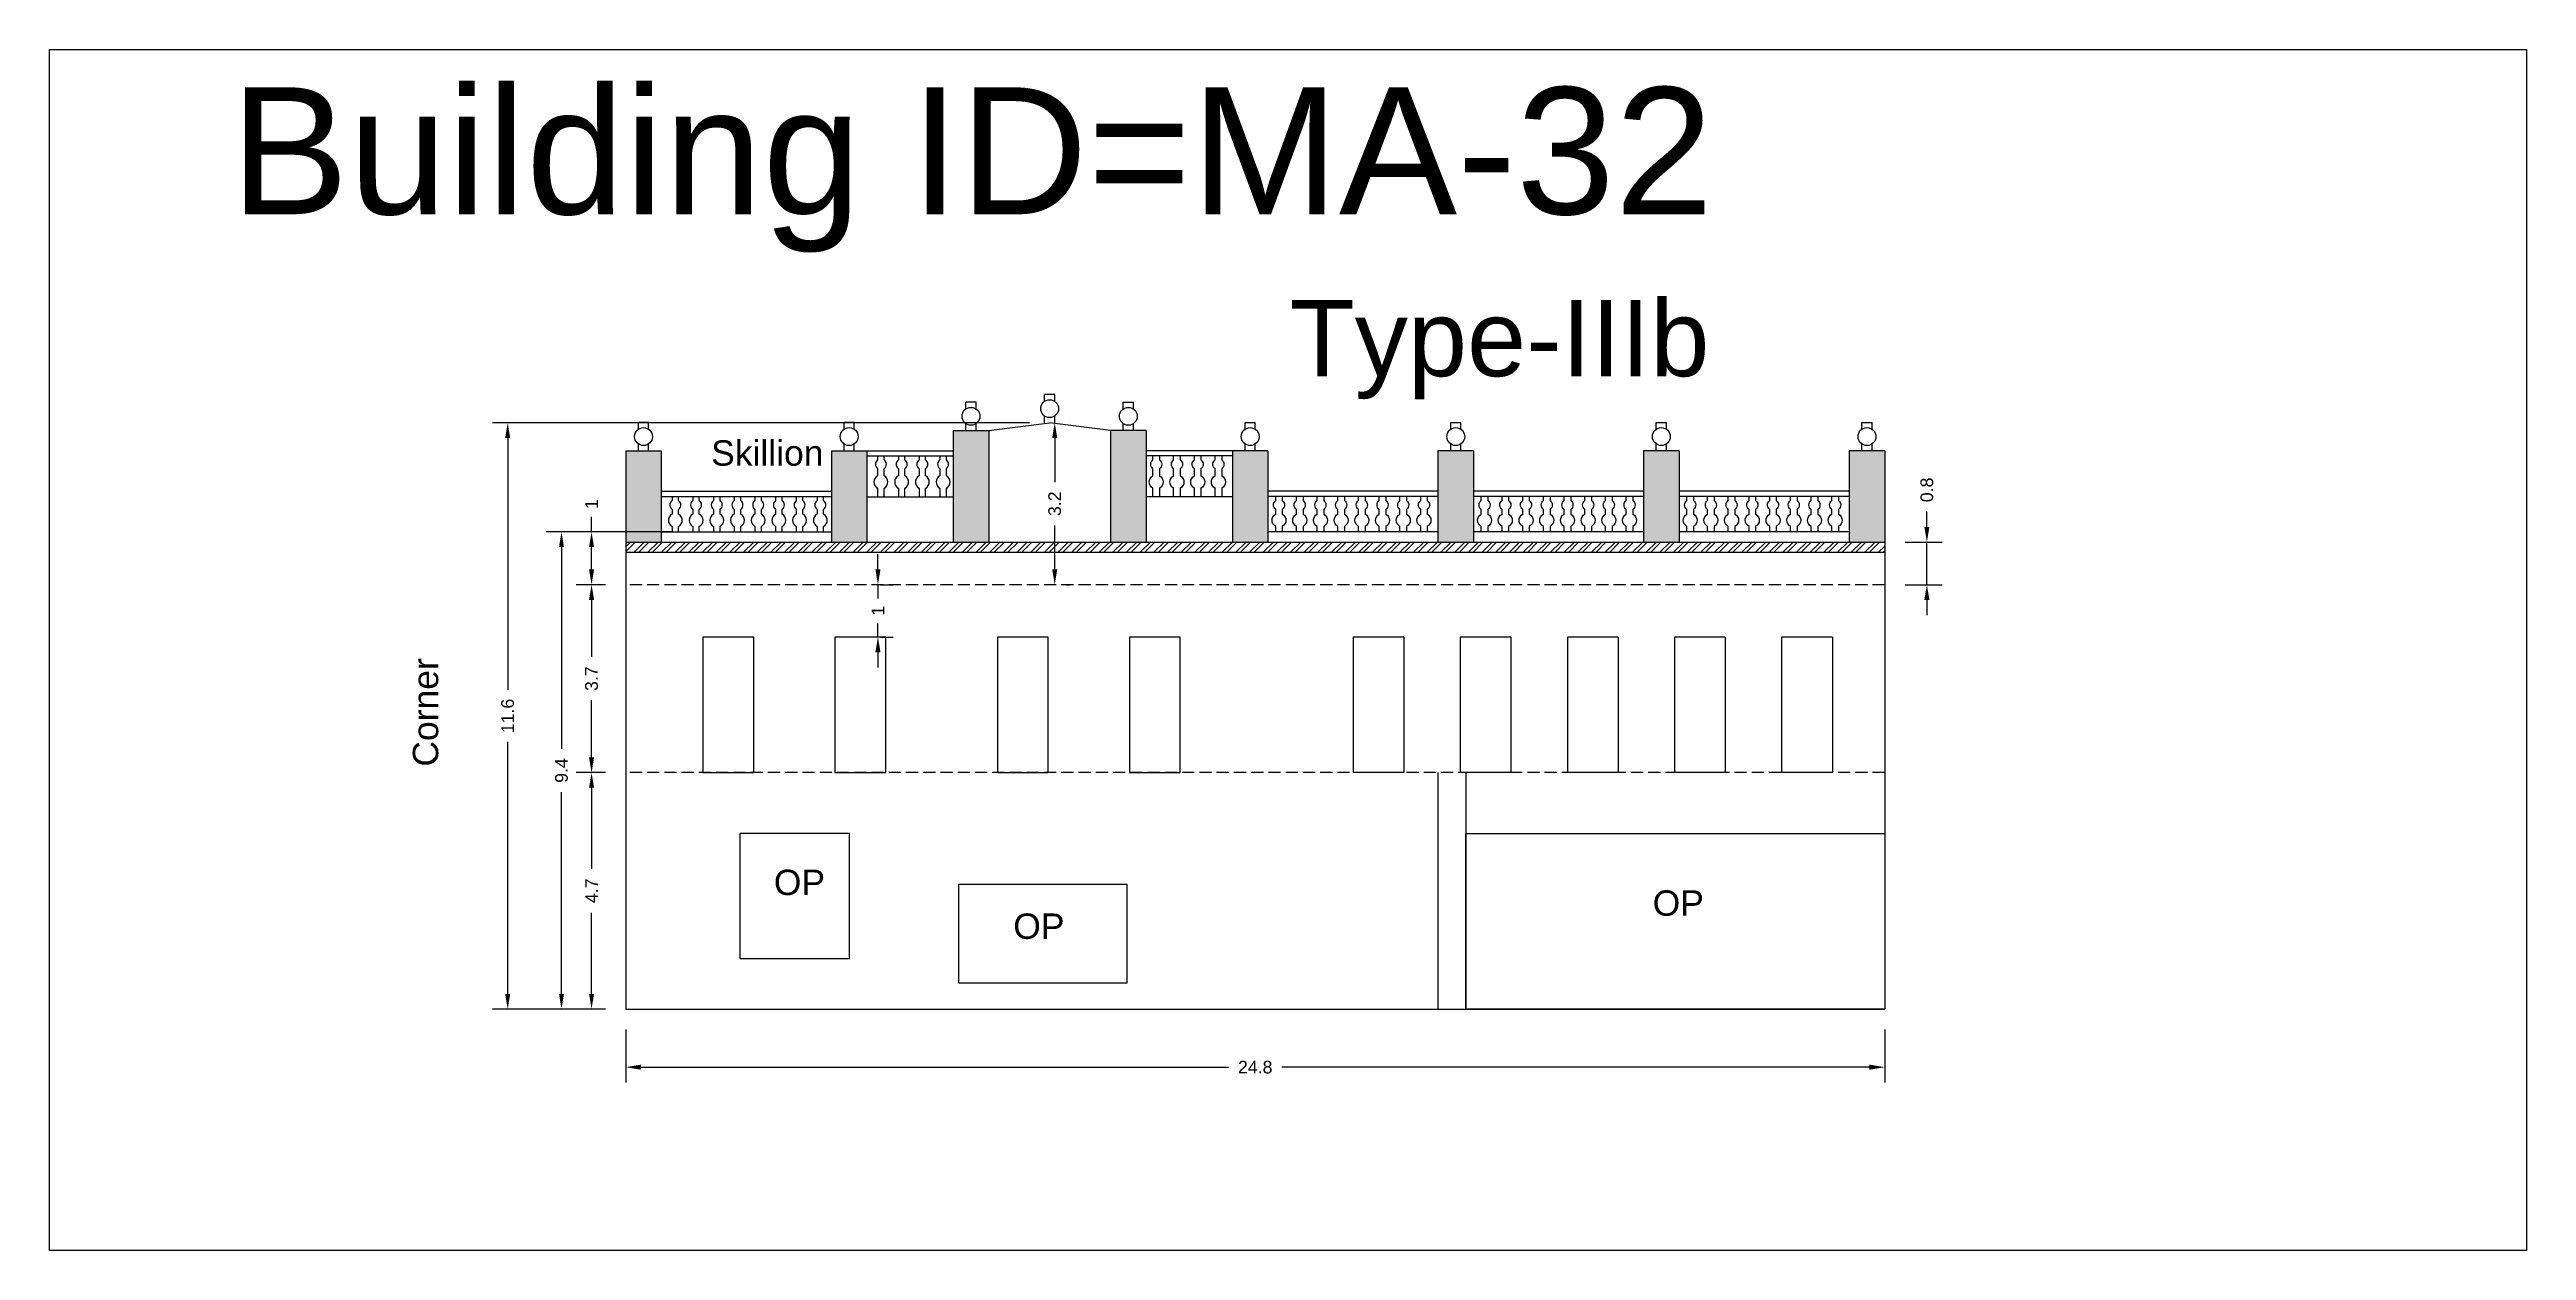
# Model space of a CAD drawing. Header units: metres. Extents: x 3416649 to 3417100, y -6712966 to -6712690.
# Drawn here: x 3416691.86 to 3416740.65, y -6712805.45 to -6712781.8 of the extents above; entities that cross this region are included whole.
import ezdxf

# ---------------------------------------------------------------- set-up
doc = ezdxf.new("R2010")
doc.units = ezdxf.units.M
doc.linetypes.add('ACAD_ISO02W100', pattern=[15, 12, -3])
doc.layers.add('Dotted', color=7, linetype='ACAD_ISO02W100', plot=False)
doc.styles.get("Standard").update_dxf_attribs({"font": 'arial.ttf'})
doc.dimstyles.new('ISO-25', dxfattribs={"dimtxt": 0.25, "dimasz": 0.3, "dimexe": 0.3, "dimexo": 0.4, "dimgap": 0.2, "dimtad": 0, "dimdec": 1, "dimdsep": 46, "dimtxsty": 'Standard', "dimcen": 2.5, "dimadec": 0, "dimazin": 0, "dimtfac": 1, "dimtdec": 1, "dimtmove": 0, "dimatfit": 3, "dimfxl": 1, "dimarcsym": 0})

msp = doc.modelspace()

# ---------------------------------------------------------------- texts
at = {"attachment_point": 1}
for s, width, heights, insert, char_height in [('Building ID=MA-32', 67.86454, [0.517], (3416695.42, -6712782.541), 2.5), ('Type-IIIb', 9.99112, [0.517], (3416716.288, -6712786.732), 1.5), ('Skillion', 1.17554, [0], (3416704.89, -6712789.494), 0.5), ('OP', 1.17554, [0], (3416706.125, -6712797.952), 0.5), ('OP', 1.17554, [0], (3416723.437, -6712798.36), 0.5), ('OP', 1.17554, [0], (3416710.841, -6712798.815), 0.5)]:
    msp.add_mtext_dynamic_manual_height_columns(s, width=width, gutter_width=12.5, heights=heights, dxfattribs=dict(at, insert=insert, char_height=char_height))
at = {"insert": (3416699.013, -6712795.922), "char_height": 0.5, "attachment_point": 1, "rotation": 90}
msp.add_mtext_dynamic_manual_height_columns('Corner', width=1.17554, gutter_width=12.5, heights=[0], dxfattribs=at)

# ---------------------------------------------------------------- blocks, each defined once
blk = doc.blocks.new('*D253')
at = {"color": 0, "lineweight": -2, "transparency": 16777216}
for p, q in [((3416703.208, -6712801.099), (3416703.208, -6712802.143)), ((3416728.008, -6712801.099), (3416728.008, -6712802.143)), ((3416703.508, -6712801.843), (3416715.081, -6712801.843)), ((3416727.708, -6712801.843), (3416716.135, -6712801.843))]:
    blk.add_line(p, q, dxfattribs=at)
at = {"color": 0, "transparency": 16777216}
for points in [[(3416703.508, -6712801.793), (3416703.508, -6712801.893), (3416703.208, -6712801.843)], [(3416727.708, -6712801.793), (3416727.708, -6712801.893), (3416728.008, -6712801.843)]]:
    blk.add_solid(points, dxfattribs=at)
at = {"layer": 'Defpoints', "color": 0, "transparency": 16777216}
for p in [(3416703.208, -6712800.699), (3416728.008, -6712800.699), (3416728.008, -6712801.843)]:
    blk.add_point(p, dxfattribs=at)
at = {"color": 0, "transparency": 16777216, "insert": (3416715.608, -6712801.843), "char_height": 0.25, "attachment_point": 5}
blk.add_mtext('24.8', dxfattribs=at)
blk = doc.blocks.new('*D254')
at = {"color": 0, "lineweight": -2, "transparency": 16777216}
for p, q in [((3416702.808, -6712796.039), (3416702.234, -6712796.039)), ((3416702.534, -6712796.339), (3416702.534, -6712797.936)), ((3416702.534, -6712800.399), (3416702.534, -6712798.802)), ((3416702.808, -6712800.699), (3416702.234, -6712800.699))]:
    blk.add_line(p, q, dxfattribs=at)
at = {"color": 0, "transparency": 16777216}
for points in [[(3416702.484, -6712796.339), (3416702.584, -6712796.339), (3416702.534, -6712796.039)], [(3416702.484, -6712800.399), (3416702.584, -6712800.399), (3416702.534, -6712800.699)]]:
    blk.add_solid(points, dxfattribs=at)
at = {"layer": 'Defpoints', "color": 0, "transparency": 16777216}
for p in [(3416702.534, -6712796.039), (3416703.208, -6712796.039), (3416703.208, -6712800.699)]:
    blk.add_point(p, dxfattribs=at)
at = {"color": 0, "transparency": 16777216, "insert": (3416702.534, -6712798.369), "char_height": 0.25, "attachment_point": 5, "rotation": 90}
blk.add_mtext('4.7', dxfattribs=at)
blk = doc.blocks.new('*D255')
at = {"color": 0, "lineweight": -2, "transparency": 16777216}
for p, q in [((3416702.808, -6712792.339), (3416702.234, -6712792.339)), ((3416702.534, -6712792.639), (3416702.534, -6712793.761)), ((3416702.534, -6712795.739), (3416702.534, -6712794.616)), ((3416702.808, -6712796.039), (3416702.234, -6712796.039))]:
    blk.add_line(p, q, dxfattribs=at)
at = {"color": 0, "transparency": 16777216}
for points in [[(3416702.484, -6712792.639), (3416702.584, -6712792.639), (3416702.534, -6712792.339)], [(3416702.484, -6712795.739), (3416702.584, -6712795.739), (3416702.534, -6712796.039)]]:
    blk.add_solid(points, dxfattribs=at)
at = {"layer": 'Defpoints', "color": 0, "transparency": 16777216}
for p in [(3416702.534, -6712792.339), (3416703.208, -6712792.339), (3416703.208, -6712796.039)]:
    blk.add_point(p, dxfattribs=at)
at = {"color": 0, "transparency": 16777216, "insert": (3416702.534, -6712794.189), "char_height": 0.25, "attachment_point": 5, "rotation": 90}
blk.add_mtext('3.7', dxfattribs=at)
blk = doc.blocks.new('*D256')
at = {"color": 0, "lineweight": -2, "transparency": 16777216}
for p, q in [((3416711.958, -6712789.149), (3416711.958, -6712789.149)), ((3416711.658, -6712789.449), (3416711.658, -6712790.318)), ((3416711.658, -6712792.039), (3416711.658, -6712791.17)), ((3416711.889, -6712792.339), (3416711.958, -6712792.339))]:
    blk.add_line(p, q, dxfattribs=at)
at = {"color": 0, "transparency": 16777216}
for points in [[(3416711.608, -6712789.449), (3416711.708, -6712789.449), (3416711.658, -6712789.149)], [(3416711.608, -6712792.039), (3416711.708, -6712792.039), (3416711.658, -6712792.339)]]:
    blk.add_solid(points, dxfattribs=at)
at = {"layer": 'Defpoints', "color": 0, "transparency": 16777216}
for p in [(3416711.558, -6712789.149), (3416711.658, -6712789.149), (3416711.489, -6712792.339)]:
    blk.add_point(p, dxfattribs=at)
at = {"color": 0, "transparency": 16777216, "insert": (3416711.658, -6712790.744), "char_height": 0.25, "attachment_point": 5, "rotation": 90}
blk.add_mtext('3.2', dxfattribs=at)
blk = doc.blocks.new('*D257')
at = {"color": 0, "lineweight": -2, "transparency": 16777216}
for p, q in [((3416702.534, -6712791.299), (3416702.534, -6712790.999)), ((3416704.128, -6712791.299), (3416702.234, -6712791.299)), ((3416702.534, -6712792.039), (3416702.534, -6712791.599)), ((3416702.808, -6712792.339), (3416702.234, -6712792.339))]:
    blk.add_line(p, q, dxfattribs=at)
at = {"color": 0, "transparency": 16777216}
for points in [[(3416702.484, -6712791.599), (3416702.584, -6712791.599), (3416702.534, -6712791.299)], [(3416702.484, -6712792.039), (3416702.584, -6712792.039), (3416702.534, -6712792.339)]]:
    blk.add_solid(points, dxfattribs=at)
at = {"layer": 'Defpoints', "color": 0, "transparency": 16777216}
for p in [(3416702.534, -6712791.299), (3416704.528, -6712791.299), (3416703.208, -6712792.339)]:
    blk.add_point(p, dxfattribs=at)
at = {"color": 0, "transparency": 16777216, "insert": (3416702.534, -6712790.753), "char_height": 0.25, "attachment_point": 5, "rotation": 90}
blk.add_mtext('1', dxfattribs=at)
blk = doc.blocks.new('*D258')
at = {"color": 0, "lineweight": -2, "transparency": 16777216}
for p, q in [((3416702.808, -6712791.299), (3416701.642, -6712791.299)), ((3416701.942, -6712791.599), (3416701.942, -6712795.572)), ((3416701.942, -6712800.399), (3416701.942, -6712796.426)), ((3416702.808, -6712800.699), (3416701.642, -6712800.699))]:
    blk.add_line(p, q, dxfattribs=at)
at = {"color": 0, "transparency": 16777216}
for points in [[(3416701.892, -6712791.599), (3416701.992, -6712791.599), (3416701.942, -6712791.299)], [(3416701.892, -6712800.399), (3416701.992, -6712800.399), (3416701.942, -6712800.699)]]:
    blk.add_solid(points, dxfattribs=at)
at = {"layer": 'Defpoints', "color": 0, "transparency": 16777216}
for p in [(3416701.942, -6712791.299), (3416703.208, -6712791.299), (3416703.208, -6712800.699)]:
    blk.add_point(p, dxfattribs=at)
at = {"color": 0, "transparency": 16777216, "insert": (3416701.942, -6712795.999), "char_height": 0.25, "attachment_point": 5, "rotation": 90}
blk.add_mtext('9.4', dxfattribs=at)
blk = doc.blocks.new('*D259')
at = {"color": 0, "lineweight": -2, "transparency": 16777216}
for p, q in [((3416711.158, -6712789.149), (3416700.582, -6712789.149)), ((3416700.882, -6712789.449), (3416700.882, -6712794.411)), ((3416700.882, -6712800.399), (3416700.882, -6712795.437)), ((3416702.808, -6712800.699), (3416700.582, -6712800.699))]:
    blk.add_line(p, q, dxfattribs=at)
at = {"color": 0, "transparency": 16777216}
for points in [[(3416700.832, -6712789.449), (3416700.932, -6712789.449), (3416700.882, -6712789.149)], [(3416700.832, -6712800.399), (3416700.932, -6712800.399), (3416700.882, -6712800.699)]]:
    blk.add_solid(points, dxfattribs=at)
at = {"layer": 'Defpoints', "color": 0, "transparency": 16777216}
for p in [(3416700.882, -6712789.149), (3416711.558, -6712789.149), (3416703.208, -6712800.699)]:
    blk.add_point(p, dxfattribs=at)
at = {"color": 0, "transparency": 16777216, "insert": (3416700.882, -6712794.924), "char_height": 0.25, "attachment_point": 5, "rotation": 90}
blk.add_mtext('11.6', dxfattribs=at)
blk = doc.blocks.new('*D260')
at = {"color": 0, "lineweight": -2, "transparency": 16777216}
for p, q in [((3416708.176, -6712792.039), (3416708.176, -6712791.739)), ((3416708.176, -6712792.339), (3416708.176, -6712792.608)), ((3416708.228, -6712792.339), (3416708.476, -6712792.339)), ((3416708.176, -6712793.369), (3416708.176, -6712793.1)), ((3416708.228, -6712793.369), (3416708.476, -6712793.369)), ((3416708.176, -6712793.669), (3416708.176, -6712793.969))]:
    blk.add_line(p, q, dxfattribs=at)
at = {"color": 0, "transparency": 16777216}
for points in [[(3416708.126, -6712792.039), (3416708.226, -6712792.039), (3416708.176, -6712792.339)], [(3416708.126, -6712793.669), (3416708.226, -6712793.669), (3416708.176, -6712793.369)]]:
    blk.add_solid(points, dxfattribs=at)
at = {"layer": 'Defpoints', "color": 0, "transparency": 16777216}
for p in [(3416707.828, -6712792.339), (3416708.176, -6712792.339), (3416707.828, -6712793.369)]:
    blk.add_point(p, dxfattribs=at)
at = {"color": 0, "transparency": 16777216, "insert": (3416708.176, -6712792.854), "char_height": 0.25, "attachment_point": 5, "rotation": 90}
blk.add_mtext('1', dxfattribs=at)
blk = doc.blocks.new('*D261')
at = {"color": 0, "lineweight": -2, "transparency": 16777216}
for p, q in [((3416728.839, -6712791.199), (3416728.839, -6712790.899)), ((3416728.408, -6712791.499), (3416729.139, -6712791.499)), ((3416728.839, -6712792.339), (3416728.839, -6712791.499)), ((3416728.408, -6712792.339), (3416729.139, -6712792.339)), ((3416728.839, -6712792.639), (3416728.839, -6712792.939))]:
    blk.add_line(p, q, dxfattribs=at)
at = {"color": 0, "transparency": 16777216}
for points in [[(3416728.789, -6712791.199), (3416728.889, -6712791.199), (3416728.839, -6712791.499)], [(3416728.789, -6712792.639), (3416728.889, -6712792.639), (3416728.839, -6712792.339)]]:
    blk.add_solid(points, dxfattribs=at)
at = {"layer": 'Defpoints', "color": 0, "transparency": 16777216}
for p in [(3416728.008, -6712791.499), (3416728.839, -6712791.499), (3416728.008, -6712792.339)]:
    blk.add_point(p, dxfattribs=at)
at = {"color": 0, "transparency": 16777216, "insert": (3416728.839, -6712790.471), "char_height": 0.25, "attachment_point": 5, "rotation": 90}
blk.add_mtext('0.8', dxfattribs=at)

# ---------------------------------------------------------------- dimensions: what is measured, and where the dimension line sits
for base, p1, p2, picture, middle in [((3416700.881719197, -6712789.148896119), (3416703.208168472, -6712800.698896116), (3416711.558168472, -6712789.148896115), '*D259', (3416700.881719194, -6712794.923896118)), ((3416711.658, -6712789.149), (3416711.489, -6712792.339), (3416711.558, -6712789.149), '*D256', (3416711.658, -6712790.744)), ((3416728.839, -6712791.499), (3416728.008, -6712792.339), (3416728.008, -6712791.499), '*D261', (3416728.839, -6712790.471)), ((3416702.534, -6712791.299), (3416703.208, -6712792.339), (3416704.528, -6712791.299), '*D257', (3416702.534, -6712790.753)), ((3416701.942, -6712791.299), (3416703.208, -6712800.699), (3416703.208, -6712791.299), '*D258', (3416701.942, -6712795.999)), ((3416702.534, -6712792.339), (3416703.208, -6712796.039), (3416703.208, -6712792.339), '*D255', (3416702.534, -6712794.189)), ((3416702.534, -6712796.039), (3416703.208, -6712800.699), (3416703.208, -6712796.039), '*D254', (3416702.534, -6712798.369))]:
    dim = msp.add_linear_dim(base=base, p1=p1, p2=p2, angle=90, dimstyle='ISO-25')
    dim.commit()
    dim.dimension.update_dxf_attribs({"geometry": picture, "text_midpoint": middle})
dim = msp.add_linear_dim(base=(3416708.176, -6712792.339), p1=(3416707.828, -6712793.369), p2=(3416707.828, -6712792.339), angle=90, dimstyle='ISO-25')
dim.commit()
dim.dimension.update_dxf_attribs({"geometry": '*D260', "text_midpoint": (3416708.176, -6712792.854), "dimtype": 160})
dim = msp.add_linear_dim(base=(3416728.008, -6712801.843), p1=(3416703.208, -6712800.699), p2=(3416728.008, -6712800.699), dimstyle='ISO-25')
dim.commit()
dim.dimension.update_dxf_attribs({"geometry": '*D253', "text_midpoint": (3416715.608, -6712801.843)})

# ---------------------------------------------------------------- hatches: boundary and pattern name
h = msp.add_hatch()
h.set_pattern_fill('ANSI32', color=256, scale=0.02)
h.set_pattern_definition([(45, (-8.33912, 0), (-0.134703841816, 0.134703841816), []), (45, (-8.24931, 0), (-0.134703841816, 0.134703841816), [])])
h.paths.add_polyline_path([(3416703.208, -6712791.499), (3416703.208, -6712791.699), (3416728.008, -6712791.699), (3416728.008, -6712791.499)])
h.paths.add_polyline_path([(3416704.733, -6712790.276), (3416707.196, -6712790.276), (3416707.196, -6712789.246), (3416704.733, -6712789.246)], flags=9)
h = msp.add_hatch(color=256)
h.dxf.hatch_style = 1
h.paths.add_polyline_path([(3416727.308, -6712791.499), (3416728.008, -6712791.499), (3416728.008, -6712789.699), (3416727.308, -6712789.699)])
h.paths.add_polyline_path([(3416723.258, -6712791.499), (3416723.958, -6712791.499), (3416723.958, -6712789.699), (3416723.258, -6712789.699)])
h.paths.add_polyline_path([(3416719.908, -6712789.699), (3416719.208, -6712789.699), (3416719.208, -6712791.499), (3416719.908, -6712791.499)])
h.paths.add_polyline_path([(3416715.158, -6712791.499), (3416715.858, -6712791.499), (3416715.858, -6712789.699), (3416715.158, -6712789.699)])
h.paths.add_polyline_path([(3416712.758, -6712791.499), (3416713.458, -6712791.499), (3416713.458, -6712789.299), (3416712.758, -6712789.299)])
h.paths.add_polyline_path([(3416709.658, -6712791.499), (3416710.358, -6712791.499), (3416710.358, -6712789.299), (3416709.658, -6712789.299)])
h.paths.add_polyline_path([(3416707.258, -6712791.499), (3416707.958, -6712791.499), (3416707.958, -6712789.699), (3416707.258, -6712789.699)])
h.paths.add_polyline_path([(3416703.908, -6712789.699), (3416703.208, -6712789.699), (3416703.208, -6712791.499), (3416703.908, -6712791.499)])

# ---------------------------------------------------------------- linework, layer by layer
for points in [[(3416691.857, -6712781.797), (3416740.65, -6712781.797), (3416740.65, -6712805.453), (3416691.857, -6712805.453)], [(3416704.728, -6712796.039), (3416705.728, -6712796.039), (3416705.728, -6712793.369), (3416704.728, -6712793.369)], [(3416707.328, -6712796.039), (3416708.328, -6712796.039), (3416708.328, -6712793.369), (3416707.328, -6712793.369)], [(3416710.528, -6712796.039), (3416711.528, -6712796.039), (3416711.528, -6712793.369), (3416710.528, -6712793.369)], [(3416713.128, -6712796.039), (3416714.128, -6712796.039), (3416714.128, -6712793.369), (3416713.128, -6712793.369)], [(3416705.458, -6712799.699), (3416707.618, -6712799.699), (3416707.618, -6712797.239), (3416705.458, -6712797.239)], [(3416719.758, -6712797.239), (3416728.008, -6712797.239), (3416728.008, -6712800.699), (3416719.758, -6712800.699)], [(3416713.076, -6712798.239), (3416713.076, -6712800.189), (3416709.768, -6712800.189), (3416709.768, -6712798.239)]]:
    msp.add_lwpolyline(points, close=True)
for points in [[(3416711.458, -6712788.727), (3416711.458, -6712788.593)], [(3416711.658, -6712788.593), (3416711.458, -6712788.593)], [(3416711.658, -6712788.727), (3416711.658, -6712788.593)], [(3416703.458, -6712789.277), (3416703.458, -6712789.143)], [(3416703.658, -6712789.143), (3416703.458, -6712789.143)], [(3416703.658, -6712789.277), (3416703.658, -6712789.143)], [(3416707.508, -6712789.277), (3416707.508, -6712789.143)], [(3416707.708, -6712789.143), (3416707.508, -6712789.143)], [(3416707.708, -6712789.277), (3416707.708, -6712789.143)], [(3416709.908, -6712788.877), (3416709.908, -6712788.743)], [(3416710.108, -6712788.743), (3416709.908, -6712788.743)], [(3416709.908, -6712789.299), (3416709.908, -6712789.165)], [(3416710.108, -6712788.877), (3416710.108, -6712788.743)], [(3416710.108, -6712789.299), (3416710.108, -6712789.165)], [(3416710.358, -6712789.299), (3416711.558, -6712789.149)], [(3416711.458, -6712789.149), (3416711.458, -6712789.015)], [(3416712.758, -6712789.299), (3416711.558, -6712789.149)], [(3416711.658, -6712789.149), (3416711.658, -6712789.015)], [(3416713.008, -6712788.877), (3416713.008, -6712788.743)], [(3416713.008, -6712788.743), (3416713.208, -6712788.743)], [(3416713.008, -6712789.299), (3416713.008, -6712789.165)], [(3416713.208, -6712788.877), (3416713.208, -6712788.743)], [(3416713.208, -6712789.299), (3416713.208, -6712789.165)], [(3416715.408, -6712789.277), (3416715.408, -6712789.143)], [(3416715.408, -6712789.143), (3416715.608, -6712789.143)], [(3416715.608, -6712789.277), (3416715.608, -6712789.143)], [(3416719.458, -6712789.277), (3416719.458, -6712789.143)], [(3416719.458, -6712789.143), (3416719.658, -6712789.143)], [(3416719.658, -6712789.277), (3416719.658, -6712789.143)], [(3416723.508, -6712789.277), (3416723.508, -6712789.143)], [(3416723.508, -6712789.143), (3416723.708, -6712789.143)], [(3416723.708, -6712789.277), (3416723.708, -6712789.143)], [(3416727.558, -6712789.277), (3416727.558, -6712789.143)], [(3416727.558, -6712789.143), (3416727.758, -6712789.143)], [(3416727.758, -6712789.277), (3416727.758, -6712789.143)], [(3416703.458, -6712789.699), (3416703.458, -6712789.565)], [(3416703.658, -6712789.699), (3416703.658, -6712789.565)], [(3416707.508, -6712789.699), (3416707.508, -6712789.565)], [(3416707.708, -6712789.699), (3416707.708, -6712789.565)], [(3416709.658, -6712789.299), (3416709.658, -6712791.499)], [(3416709.658, -6712789.299), (3416710.358, -6712789.299)], [(3416710.358, -6712789.299), (3416710.358, -6712791.499)], [(3416712.758, -6712789.299), (3416712.758, -6712791.499)], [(3416713.458, -6712789.299), (3416712.758, -6712789.299)], [(3416713.458, -6712789.299), (3416713.458, -6712791.499)], [(3416715.408, -6712789.699), (3416715.408, -6712789.565)], [(3416715.608, -6712789.699), (3416715.608, -6712789.565)], [(3416719.458, -6712789.699), (3416719.458, -6712789.565)], [(3416719.658, -6712789.699), (3416719.658, -6712789.565)], [(3416723.508, -6712789.699), (3416723.508, -6712789.565)], [(3416723.708, -6712789.699), (3416723.708, -6712789.565)], [(3416727.558, -6712789.699), (3416727.558, -6712789.565)], [(3416727.758, -6712789.699), (3416727.758, -6712789.565)], [(3416703.208, -6712789.699), (3416703.208, -6712800.699)], [(3416703.208, -6712789.699), (3416703.908, -6712789.699)], [(3416703.308, -6712789.699), (3416703.808, -6712789.699)], [(3416703.908, -6712789.699), (3416703.908, -6712791.499)], [(3416707.258, -6712789.699), (3416707.258, -6712791.499)], [(3416707.258, -6712789.699), (3416707.958, -6712789.699)], [(3416707.358, -6712789.699), (3416707.858, -6712789.699)], [(3416707.958, -6712789.699), (3416707.958, -6712791.499)], [(3416707.958, -6712789.699), (3416709.658, -6712789.699)], [(3416707.958, -6712789.799), (3416709.658, -6712789.799)], [(3416715.158, -6712789.699), (3416713.458, -6712789.699)], [(3416715.158, -6712789.799), (3416713.458, -6712789.799)], [(3416715.158, -6712789.699), (3416715.158, -6712791.499)], [(3416715.858, -6712789.699), (3416715.158, -6712789.699)], [(3416715.758, -6712789.699), (3416715.258, -6712789.699)], [(3416715.858, -6712789.699), (3416715.858, -6712791.499)], [(3416719.208, -6712789.699), (3416719.208, -6712791.499)], [(3416719.908, -6712789.699), (3416719.208, -6712789.699)], [(3416719.808, -6712789.699), (3416719.308, -6712789.699)], [(3416719.908, -6712789.699), (3416719.908, -6712791.499)], [(3416723.258, -6712789.699), (3416723.258, -6712791.499)], [(3416723.958, -6712789.699), (3416723.258, -6712789.699)], [(3416723.858, -6712789.699), (3416723.358, -6712789.699)], [(3416723.958, -6712789.699), (3416723.958, -6712791.499)], [(3416727.308, -6712789.699), (3416727.308, -6712791.499)], [(3416728.008, -6712789.699), (3416727.308, -6712789.699)], [(3416727.908, -6712789.699), (3416727.408, -6712789.699)], [(3416728.008, -6712789.699), (3416728.008, -6712800.699)], [(3416703.908, -6712790.499), (3416707.258, -6712790.499)], [(3416703.908, -6712790.599), (3416707.258, -6712790.599)], [(3416707.958, -6712790.605), (3416709.658, -6712790.605)], [(3416715.158, -6712790.605), (3416713.458, -6712790.605)], [(3416719.208, -6712790.499), (3416715.858, -6712790.499)], [(3416719.208, -6712790.599), (3416715.858, -6712790.599)], [(3416723.258, -6712790.499), (3416719.908, -6712790.499)], [(3416723.258, -6712790.599), (3416719.908, -6712790.599)], [(3416727.308, -6712790.499), (3416723.958, -6712790.499)], [(3416727.308, -6712790.599), (3416723.958, -6712790.599)], [(3416703.208, -6712791.499), (3416728.008, -6712791.499)], [(3416703.908, -6712791.299), (3416707.258, -6712791.299)], [(3416719.208, -6712791.299), (3416715.858, -6712791.299)], [(3416723.258, -6712791.299), (3416719.908, -6712791.299)], [(3416727.308, -6712791.299), (3416723.958, -6712791.299)], [(3416703.208, -6712791.699), (3416728.008, -6712791.699)], [(3416717.535, -6712793.369), (3416717.535, -6712796.039)], [(3416718.535, -6712793.369), (3416717.535, -6712793.369)], [(3416718.535, -6712793.369), (3416718.535, -6712796.039)], [(3416719.646, -6712793.369), (3416719.646, -6712796.039)], [(3416720.646, -6712793.369), (3416719.646, -6712793.369)], [(3416720.646, -6712793.369), (3416720.646, -6712796.039)], [(3416721.757, -6712793.369), (3416721.757, -6712796.039)], [(3416722.757, -6712793.369), (3416721.757, -6712793.369)], [(3416722.757, -6712793.369), (3416722.757, -6712796.039)], [(3416723.867, -6712793.369), (3416723.867, -6712796.039)], [(3416724.867, -6712793.369), (3416723.867, -6712793.369)], [(3416724.867, -6712793.369), (3416724.867, -6712796.039)], [(3416725.978, -6712793.369), (3416725.978, -6712796.039)], [(3416726.978, -6712793.369), (3416725.978, -6712793.369)], [(3416726.978, -6712793.369), (3416726.978, -6712796.039)], [(3416718.535, -6712796.039), (3416717.535, -6712796.039)], [(3416719.208, -6712796.039), (3416719.208, -6712800.699)], [(3416720.646, -6712796.039), (3416719.646, -6712796.039)], [(3416719.758, -6712796.039), (3416719.758, -6712800.699)], [(3416722.757, -6712796.039), (3416721.757, -6712796.039)], [(3416724.867, -6712796.039), (3416723.867, -6712796.039)], [(3416726.978, -6712796.039), (3416725.978, -6712796.039)], [(3416719.758, -6712797.239), (3416728.008, -6712797.239)], [(3416703.208, -6712800.699), (3416728.008, -6712800.699)]]:
    msp.add_lwpolyline(points)
for points in [[(3416708.17, -6712789.799), (3416708.17, -6712789.879, 0.504557), (3416708.17, -6712790.054), (3416708.17, -6712790.194, 0.59952), (3416708.17, -6712790.437), (3416708.17, -6712790.605)], [(3416708.299, -6712790.605), (3416708.299, -6712790.437, 0.59952), (3416708.299, -6712790.194), (3416708.299, -6712790.054, 0.504557), (3416708.299, -6712789.879), (3416708.299, -6712789.799)], [(3416708.578, -6712789.799), (3416708.578, -6712789.879, 0.504557), (3416708.578, -6712790.054), (3416708.578, -6712790.194, 0.59952), (3416708.578, -6712790.437), (3416708.578, -6712790.605)], [(3416708.707, -6712790.605), (3416708.707, -6712790.437, 0.59952), (3416708.707, -6712790.194), (3416708.707, -6712790.054, 0.504557), (3416708.707, -6712789.879), (3416708.707, -6712789.799)], [(3416708.986, -6712789.799), (3416708.986, -6712789.879, 0.504557), (3416708.986, -6712790.054), (3416708.986, -6712790.194, 0.59952), (3416708.986, -6712790.437), (3416708.986, -6712790.605)], [(3416709.115, -6712790.605), (3416709.115, -6712790.437, 0.59952), (3416709.115, -6712790.194), (3416709.115, -6712790.054, 0.504557), (3416709.115, -6712789.879), (3416709.115, -6712789.799)], [(3416709.394, -6712789.799), (3416709.394, -6712789.879, 0.504557), (3416709.394, -6712790.054), (3416709.394, -6712790.194, 0.59952), (3416709.394, -6712790.437), (3416709.394, -6712790.605)], [(3416709.523, -6712790.605), (3416709.523, -6712790.437, 0.59952), (3416709.523, -6712790.194), (3416709.523, -6712790.054, 0.504557), (3416709.523, -6712789.879), (3416709.523, -6712789.799)], [(3416713.593, -6712790.605), (3416713.593, -6712790.437, -0.59952), (3416713.593, -6712790.194), (3416713.593, -6712790.054, -0.504557), (3416713.593, -6712789.879), (3416713.593, -6712789.799)], [(3416713.723, -6712789.799), (3416713.723, -6712789.879, -0.504557), (3416713.723, -6712790.054), (3416713.723, -6712790.194, -0.59952), (3416713.723, -6712790.437), (3416713.723, -6712790.605)], [(3416714.001, -6712790.605), (3416714.001, -6712790.437, -0.59952), (3416714.001, -6712790.194), (3416714.001, -6712790.054, -0.504557), (3416714.001, -6712789.879), (3416714.001, -6712789.799)], [(3416714.131, -6712789.799), (3416714.131, -6712789.879, -0.504557), (3416714.131, -6712790.054), (3416714.131, -6712790.194, -0.59952), (3416714.131, -6712790.437), (3416714.131, -6712790.605)], [(3416714.409, -6712790.605), (3416714.409, -6712790.437, -0.59952), (3416714.409, -6712790.194), (3416714.409, -6712790.054, -0.504557), (3416714.409, -6712789.879), (3416714.409, -6712789.799)], [(3416714.539, -6712789.799), (3416714.539, -6712789.879, -0.504557), (3416714.539, -6712790.054), (3416714.539, -6712790.194, -0.59952), (3416714.539, -6712790.437), (3416714.539, -6712790.605)], [(3416714.817, -6712790.605), (3416714.817, -6712790.437, -0.59952), (3416714.817, -6712790.194), (3416714.817, -6712790.054, -0.504557), (3416714.817, -6712789.879), (3416714.817, -6712789.799)], [(3416714.947, -6712789.799), (3416714.947, -6712789.879, -0.504557), (3416714.947, -6712790.054), (3416714.947, -6712790.194, -0.59952), (3416714.947, -6712790.437), (3416714.947, -6712790.605)], [(3416704.12, -6712790.599), (3416704.12, -6712790.679, 0.504557), (3416704.12, -6712790.854), (3416704.12, -6712790.948, 0.59952), (3416704.12, -6712791.191), (3416704.12, -6712791.299)], [(3416704.249, -6712791.299), (3416704.249, -6712791.191, 0.59952), (3416704.249, -6712790.948), (3416704.249, -6712790.854, 0.504557), (3416704.249, -6712790.679), (3416704.249, -6712790.599)], [(3416704.528, -6712790.599), (3416704.528, -6712790.679, 0.504557), (3416704.528, -6712790.854), (3416704.528, -6712790.948, 0.59952), (3416704.528, -6712791.191), (3416704.528, -6712791.299)], [(3416704.657, -6712791.299), (3416704.657, -6712791.191, 0.59952), (3416704.657, -6712790.948), (3416704.657, -6712790.854, 0.504557), (3416704.657, -6712790.679), (3416704.657, -6712790.599)], [(3416704.936, -6712790.599), (3416704.936, -6712790.679, 0.504557), (3416704.936, -6712790.854), (3416704.936, -6712790.948, 0.59952), (3416704.936, -6712791.191), (3416704.936, -6712791.299)], [(3416705.065, -6712791.299), (3416705.065, -6712791.191, 0.59952), (3416705.065, -6712790.948), (3416705.065, -6712790.854, 0.504557), (3416705.065, -6712790.679), (3416705.065, -6712790.599)], [(3416705.344, -6712790.599), (3416705.344, -6712790.679, 0.504557), (3416705.344, -6712790.854), (3416705.344, -6712790.948, 0.59952), (3416705.344, -6712791.191), (3416705.344, -6712791.299)], [(3416705.473, -6712791.299), (3416705.473, -6712791.191, 0.59952), (3416705.473, -6712790.948), (3416705.473, -6712790.854, 0.504557), (3416705.473, -6712790.679), (3416705.473, -6712790.599)], [(3416705.752, -6712790.599), (3416705.752, -6712790.679, 0.504557), (3416705.752, -6712790.854), (3416705.752, -6712790.948, 0.59952), (3416705.752, -6712791.191), (3416705.752, -6712791.299)], [(3416705.881, -6712791.299), (3416705.881, -6712791.191, 0.59952), (3416705.881, -6712790.948), (3416705.881, -6712790.854, 0.504557), (3416705.881, -6712790.679), (3416705.881, -6712790.599)], [(3416706.16, -6712790.599), (3416706.16, -6712790.679, 0.504557), (3416706.16, -6712790.854), (3416706.16, -6712790.948, 0.59952), (3416706.16, -6712791.191), (3416706.16, -6712791.299)], [(3416706.289, -6712791.299), (3416706.289, -6712791.191, 0.59952), (3416706.289, -6712790.948), (3416706.289, -6712790.854, 0.504557), (3416706.289, -6712790.679), (3416706.289, -6712790.599)], [(3416706.568, -6712790.599), (3416706.568, -6712790.679, 0.504557), (3416706.568, -6712790.854), (3416706.568, -6712790.948, 0.59952), (3416706.568, -6712791.191), (3416706.568, -6712791.299)], [(3416706.697, -6712791.299), (3416706.697, -6712791.191, 0.59952), (3416706.697, -6712790.948), (3416706.697, -6712790.854, 0.504557), (3416706.697, -6712790.679), (3416706.697, -6712790.599)], [(3416706.976, -6712790.599), (3416706.976, -6712790.679, 0.504557), (3416706.976, -6712790.854), (3416706.976, -6712790.948, 0.59952), (3416706.976, -6712791.191), (3416706.976, -6712791.299)], [(3416707.105, -6712791.299), (3416707.105, -6712791.191, 0.59952), (3416707.105, -6712790.948), (3416707.105, -6712790.854, 0.504557), (3416707.105, -6712790.679), (3416707.105, -6712790.599)], [(3416716.011, -6712791.299), (3416716.011, -6712791.191, -0.59952), (3416716.011, -6712790.948), (3416716.011, -6712790.854, -0.504557), (3416716.011, -6712790.679), (3416716.011, -6712790.599)], [(3416716.141, -6712790.599), (3416716.141, -6712790.679, -0.504557), (3416716.141, -6712790.854), (3416716.141, -6712790.948, -0.59952), (3416716.141, -6712791.191), (3416716.141, -6712791.299)], [(3416716.419, -6712791.299), (3416716.419, -6712791.191, -0.59952), (3416716.419, -6712790.948), (3416716.419, -6712790.854, -0.504557), (3416716.419, -6712790.679), (3416716.419, -6712790.599)], [(3416716.549, -6712790.599), (3416716.549, -6712790.679, -0.504557), (3416716.549, -6712790.854), (3416716.549, -6712790.948, -0.59952), (3416716.549, -6712791.191), (3416716.549, -6712791.299)], [(3416716.827, -6712791.299), (3416716.827, -6712791.191, -0.59952), (3416716.827, -6712790.948), (3416716.827, -6712790.854, -0.504557), (3416716.827, -6712790.679), (3416716.827, -6712790.599)], [(3416716.957, -6712790.599), (3416716.957, -6712790.679, -0.504557), (3416716.957, -6712790.854), (3416716.957, -6712790.948, -0.59952), (3416716.957, -6712791.191), (3416716.957, -6712791.299)], [(3416717.235, -6712791.299), (3416717.235, -6712791.191, -0.59952), (3416717.235, -6712790.948), (3416717.235, -6712790.854, -0.504557), (3416717.235, -6712790.679), (3416717.235, -6712790.599)], [(3416717.365, -6712790.599), (3416717.365, -6712790.679, -0.504557), (3416717.365, -6712790.854), (3416717.365, -6712790.948, -0.59952), (3416717.365, -6712791.191), (3416717.365, -6712791.299)], [(3416717.643, -6712791.299), (3416717.643, -6712791.191, -0.59952), (3416717.643, -6712790.948), (3416717.643, -6712790.854, -0.504557), (3416717.643, -6712790.679), (3416717.643, -6712790.599)], [(3416717.773, -6712790.599), (3416717.773, -6712790.679, -0.504557), (3416717.773, -6712790.854), (3416717.773, -6712790.948, -0.59952), (3416717.773, -6712791.191), (3416717.773, -6712791.299)], [(3416718.051, -6712791.299), (3416718.051, -6712791.191, -0.59952), (3416718.051, -6712790.948), (3416718.051, -6712790.854, -0.504557), (3416718.051, -6712790.679), (3416718.051, -6712790.599)], [(3416718.181, -6712790.599), (3416718.181, -6712790.679, -0.504557), (3416718.181, -6712790.854), (3416718.181, -6712790.948, -0.59952), (3416718.181, -6712791.191), (3416718.181, -6712791.299)], [(3416718.459, -6712791.299), (3416718.459, -6712791.191, -0.59952), (3416718.459, -6712790.948), (3416718.459, -6712790.854, -0.504557), (3416718.459, -6712790.679), (3416718.459, -6712790.599)], [(3416718.589, -6712790.599), (3416718.589, -6712790.679, -0.504557), (3416718.589, -6712790.854), (3416718.589, -6712790.948, -0.59952), (3416718.589, -6712791.191), (3416718.589, -6712791.299)], [(3416718.867, -6712791.299), (3416718.867, -6712791.191, -0.59952), (3416718.867, -6712790.948), (3416718.867, -6712790.854, -0.504557), (3416718.867, -6712790.679), (3416718.867, -6712790.599)], [(3416718.997, -6712790.599), (3416718.997, -6712790.679, -0.504557), (3416718.997, -6712790.854), (3416718.997, -6712790.948, -0.59952), (3416718.997, -6712791.191), (3416718.997, -6712791.299)], [(3416720.061, -6712791.299), (3416720.061, -6712791.191, -0.59952), (3416720.061, -6712790.948), (3416720.061, -6712790.854, -0.504557), (3416720.061, -6712790.679), (3416720.061, -6712790.599)], [(3416720.191, -6712790.599), (3416720.191, -6712790.679, -0.504557), (3416720.191, -6712790.854), (3416720.191, -6712790.948, -0.59952), (3416720.191, -6712791.191), (3416720.191, -6712791.299)], [(3416720.469, -6712791.299), (3416720.469, -6712791.191, -0.59952), (3416720.469, -6712790.948), (3416720.469, -6712790.854, -0.504557), (3416720.469, -6712790.679), (3416720.469, -6712790.599)], [(3416720.599, -6712790.599), (3416720.599, -6712790.679, -0.504557), (3416720.599, -6712790.854), (3416720.599, -6712790.948, -0.59952), (3416720.599, -6712791.191), (3416720.599, -6712791.299)], [(3416720.877, -6712791.299), (3416720.877, -6712791.191, -0.59952), (3416720.877, -6712790.948), (3416720.877, -6712790.854, -0.504557), (3416720.877, -6712790.679), (3416720.877, -6712790.599)], [(3416721.007, -6712790.599), (3416721.007, -6712790.679, -0.504557), (3416721.007, -6712790.854), (3416721.007, -6712790.948, -0.59952), (3416721.007, -6712791.191), (3416721.007, -6712791.299)], [(3416721.285, -6712791.299), (3416721.285, -6712791.191, -0.59952), (3416721.285, -6712790.948), (3416721.285, -6712790.854, -0.504557), (3416721.285, -6712790.679), (3416721.285, -6712790.599)], [(3416721.415, -6712790.599), (3416721.415, -6712790.679, -0.504557), (3416721.415, -6712790.854), (3416721.415, -6712790.948, -0.59952), (3416721.415, -6712791.191), (3416721.415, -6712791.299)], [(3416721.693, -6712791.299), (3416721.693, -6712791.191, -0.59952), (3416721.693, -6712790.948), (3416721.693, -6712790.854, -0.504557), (3416721.693, -6712790.679), (3416721.693, -6712790.599)], [(3416721.823, -6712790.599), (3416721.823, -6712790.679, -0.504557), (3416721.823, -6712790.854), (3416721.823, -6712790.948, -0.59952), (3416721.823, -6712791.191), (3416721.823, -6712791.299)], [(3416722.101, -6712791.299), (3416722.101, -6712791.191, -0.59952), (3416722.101, -6712790.948), (3416722.101, -6712790.854, -0.504557), (3416722.101, -6712790.679), (3416722.101, -6712790.599)], [(3416722.231, -6712790.599), (3416722.231, -6712790.679, -0.504557), (3416722.231, -6712790.854), (3416722.231, -6712790.948, -0.59952), (3416722.231, -6712791.191), (3416722.231, -6712791.299)], [(3416722.509, -6712791.299), (3416722.509, -6712791.191, -0.59952), (3416722.509, -6712790.948), (3416722.509, -6712790.854, -0.504557), (3416722.509, -6712790.679), (3416722.509, -6712790.599)], [(3416722.639, -6712790.599), (3416722.639, -6712790.679, -0.504557), (3416722.639, -6712790.854), (3416722.639, -6712790.948, -0.59952), (3416722.639, -6712791.191), (3416722.639, -6712791.299)], [(3416722.917, -6712791.299), (3416722.917, -6712791.191, -0.59952), (3416722.917, -6712790.948), (3416722.917, -6712790.854, -0.504557), (3416722.917, -6712790.679), (3416722.917, -6712790.599)], [(3416723.047, -6712790.599), (3416723.047, -6712790.679, -0.504557), (3416723.047, -6712790.854), (3416723.047, -6712790.948, -0.59952), (3416723.047, -6712791.191), (3416723.047, -6712791.299)], [(3416724.111, -6712791.299), (3416724.111, -6712791.191, -0.59952), (3416724.111, -6712790.948), (3416724.111, -6712790.854, -0.504557), (3416724.111, -6712790.679), (3416724.111, -6712790.599)], [(3416724.241, -6712790.599), (3416724.241, -6712790.679, -0.504557), (3416724.241, -6712790.854), (3416724.241, -6712790.948, -0.59952), (3416724.241, -6712791.191), (3416724.241, -6712791.299)], [(3416724.519, -6712791.299), (3416724.519, -6712791.191, -0.59952), (3416724.519, -6712790.948), (3416724.519, -6712790.854, -0.504557), (3416724.519, -6712790.679), (3416724.519, -6712790.599)], [(3416724.649, -6712790.599), (3416724.649, -6712790.679, -0.504557), (3416724.649, -6712790.854), (3416724.649, -6712790.948, -0.59952), (3416724.649, -6712791.191), (3416724.649, -6712791.299)], [(3416724.927, -6712791.299), (3416724.927, -6712791.191, -0.59952), (3416724.927, -6712790.948), (3416724.927, -6712790.854, -0.504557), (3416724.927, -6712790.679), (3416724.927, -6712790.599)], [(3416725.057, -6712790.599), (3416725.057, -6712790.679, -0.504557), (3416725.057, -6712790.854), (3416725.057, -6712790.948, -0.59952), (3416725.057, -6712791.191), (3416725.057, -6712791.299)], [(3416725.335, -6712791.299), (3416725.335, -6712791.191, -0.59952), (3416725.335, -6712790.948), (3416725.335, -6712790.854, -0.504557), (3416725.335, -6712790.679), (3416725.335, -6712790.599)], [(3416725.465, -6712790.599), (3416725.465, -6712790.679, -0.504557), (3416725.465, -6712790.854), (3416725.465, -6712790.948, -0.59952), (3416725.465, -6712791.191), (3416725.465, -6712791.299)], [(3416725.743, -6712791.299), (3416725.743, -6712791.191, -0.59952), (3416725.743, -6712790.948), (3416725.743, -6712790.854, -0.504557), (3416725.743, -6712790.679), (3416725.743, -6712790.599)], [(3416725.873, -6712790.599), (3416725.873, -6712790.679, -0.504557), (3416725.873, -6712790.854), (3416725.873, -6712790.948, -0.59952), (3416725.873, -6712791.191), (3416725.873, -6712791.299)], [(3416726.151, -6712791.299), (3416726.151, -6712791.191, -0.59952), (3416726.151, -6712790.948), (3416726.151, -6712790.854, -0.504557), (3416726.151, -6712790.679), (3416726.151, -6712790.599)], [(3416726.281, -6712790.599), (3416726.281, -6712790.679, -0.504557), (3416726.281, -6712790.854), (3416726.281, -6712790.948, -0.59952), (3416726.281, -6712791.191), (3416726.281, -6712791.299)], [(3416726.559, -6712791.299), (3416726.559, -6712791.191, -0.59952), (3416726.559, -6712790.948), (3416726.559, -6712790.854, -0.504557), (3416726.559, -6712790.679), (3416726.559, -6712790.599)], [(3416726.689, -6712790.599), (3416726.689, -6712790.679, -0.504557), (3416726.689, -6712790.854), (3416726.689, -6712790.948, -0.59952), (3416726.689, -6712791.191), (3416726.689, -6712791.299)], [(3416726.967, -6712791.299), (3416726.967, -6712791.191, -0.59952), (3416726.967, -6712790.948), (3416726.967, -6712790.854, -0.504557), (3416726.967, -6712790.679), (3416726.967, -6712790.599)], [(3416727.097, -6712790.599), (3416727.097, -6712790.679, -0.504557), (3416727.097, -6712790.854), (3416727.097, -6712790.948, -0.59952), (3416727.097, -6712791.191), (3416727.097, -6712791.299)]]:
    msp.add_lwpolyline(points, format="xyb")
for centre in [(3416710.008, -6712789.021), (3416711.558, -6712788.871), (3416713.108, -6712789.021), (3416703.558, -6712789.421), (3416707.608, -6712789.421), (3416715.508, -6712789.421), (3416719.558, -6712789.421), (3416723.608, -6712789.421), (3416727.658, -6712789.421)]:
    msp.add_circle(centre, 0.176)
at = {"layer": 'Dotted', "ltscale": 0.02}
for points in [[(3416728.008, -6712792.339), (3416703.208, -6712792.339)], [(3416728.008, -6712796.039), (3416703.208, -6712796.039)]]:
    msp.add_lwpolyline(points, dxfattribs=at)

msp.set_redraw_order([(e.dxf.handle, doc.entitydb.next_handle()) for e in msp.query("TEXT MTEXT ATTDEF DIMENSION ARC_DIMENSION")])  # texts and dimensions are drawn at this point

doc.saveas('drawing.dxf')
